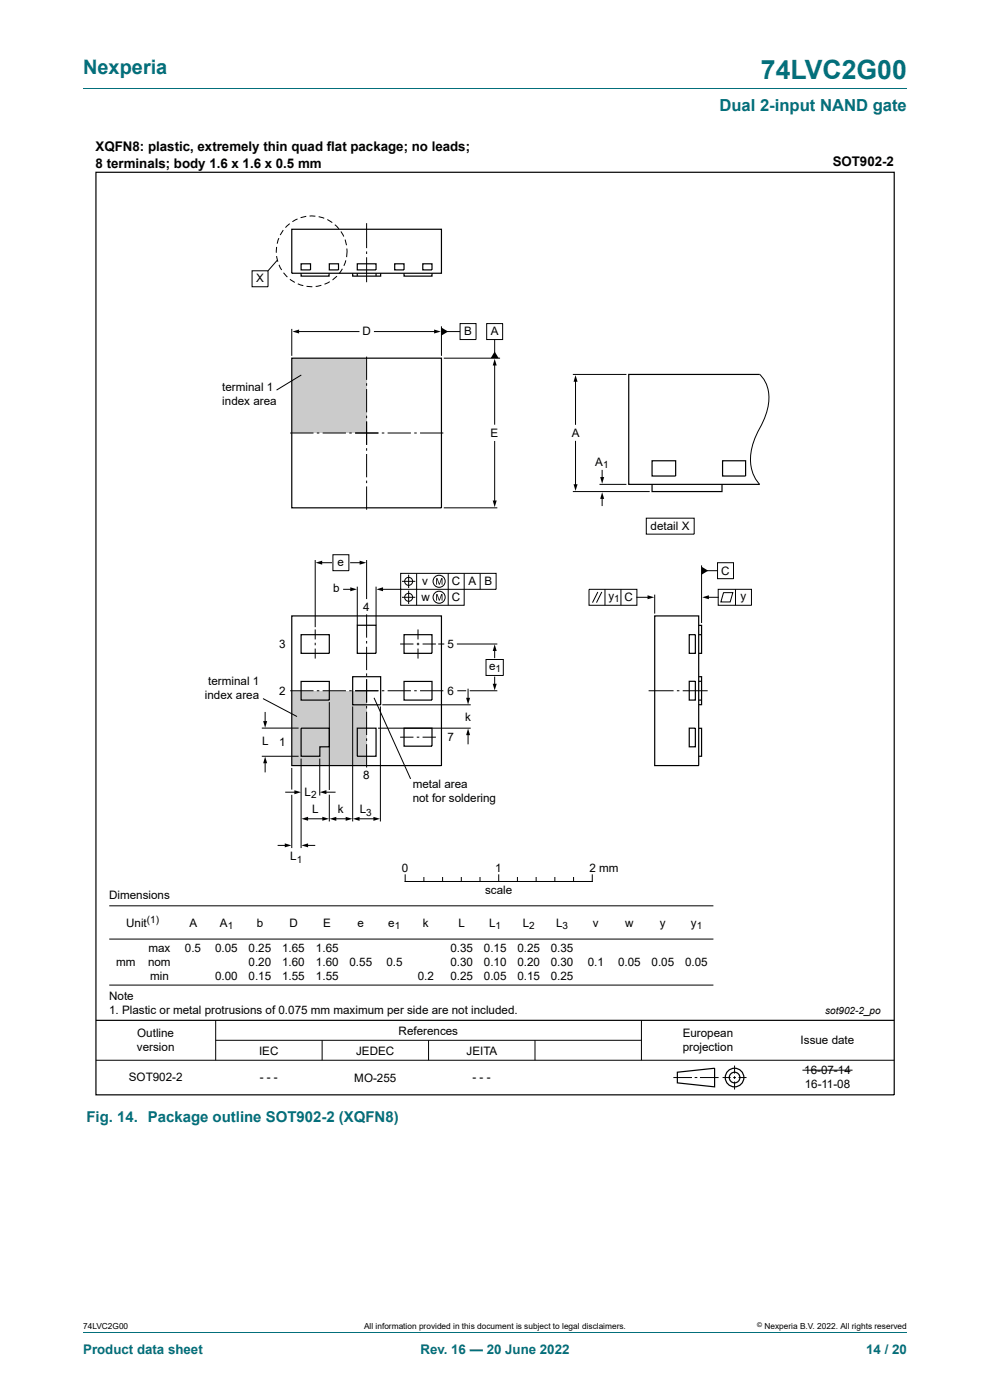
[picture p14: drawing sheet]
<svg xmlns="http://www.w3.org/2000/svg" width="210mm" height="297mm" viewBox="0 0 210 297" stroke-linecap="round" stroke-linejoin="round" font-family="sans-serif">
<defs><g id="words">
<text font-size="5.6" fill="#036f7b" x="161.4" y="16.8">74LVC2G00</text>
<text font-size="4.2" fill="#036f7b" x="17.6" y="15.6">Nexperia</text>
<text font-size="3.5" fill="#036f7b" x="152.6" y="23.7">Dual 2-input NAND gate</text>
<text font-size="3.2" fill="#036f7b" x="18.3" y="238">Fig. 14. Package outline SOT902-2 (XQFN8)</text>
<g font-size="2.8">
<text x="20.3" y="32.1">XQFN8: plastic, extremely thin quad flat package; no leads;</text>
<text x="20.3" y="35.5">8 terminals; body 1.6 x 1.6 x 0.5 mm</text>
<text x="176.6" y="35.3">SOT902-2</text>
</g>
<g font-size="2.8" fill="#036f7b">
<text x="17.6" y="287.2">Product data sheet</text>
<text x="89.2" y="287.2">Rev. 16 — 20 June 2022</text>
<text x="183.7" y="287.2">14 / 20</text>
</g>
<g font-size="2.5">
<text x="54.3" y="59.9">X</text>
<text x="76.9" y="71.2">D</text>
<text x="98.5" y="71.2">B</text>
<text x="104.1" y="71.2">A</text>
<text x="47.2" y="82.8">terminal 1</text>
<text x="47.2" y="85.8">index area</text>
<text x="104" y="92.7">E</text>
<text x="121.3" y="92.7">A</text>
<text x="126.3" y="98.8">A</text>
<text x="138" y="112.5">detail X</text>
<text x="71.6" y="120">e</text>
<text x="70.6" y="125.6">b</text>
<text x="89.6" y="124.1">v</text>
<text x="95.9" y="124.1">C</text>
<text x="99.3" y="124.1">A</text>
<text x="102.8" y="124.1">B</text>
<text x="153" y="121.9">C</text>
<text x="77.1" y="129.6">4</text>
<text x="89.4" y="127.5">w</text>
<text x="95.9" y="127.5">C</text>
<text x="129.1" y="127.2">y</text>
<text x="132.5" y="127.5">C</text>
<text x="157.1" y="127.2">y</text>
<text x="59.2" y="137.5">3</text>
<text x="94.9" y="137.5">5</text>
<text x="103.8" y="142.2">e</text>
<text x="43.5" y="148.2">index area</text>
<text x="44.2" y="145.3">terminal 1</text>
<text x="59.2" y="147.4">2</text>
<text x="94.9" y="147.4">6</text>
<text x="98.6" y="152.9">k</text>
<text x="55.6" y="158">L</text>
<text x="59.2" y="158.3">1</text>
<text x="94.9" y="157.2">7</text>
<text x="77.1" y="165.3">8</text>
<text x="87.5" y="167.1">metal area</text>
<text x="64.6" y="168.9">L</text>
<text x="66.2" y="172.6">L</text>
<text x="71.7" y="172.6">k</text>
<text x="76.4" y="172.6">L</text>
<text x="87.5" y="170.1">not for soldering</text>
<text x="61.6" y="182.5">L</text>
<text x="85.3" y="185">0</text>
<text x="105.1" y="185">1</text>
<text x="125.1" y="185">2 mm</text>
<text x="23.1" y="190.7">Dimensions</text>
<text x="102.9" y="189.6">scale</text>
<text x="26.8" y="196.6">Unit</text>
<text x="40.2" y="196.6">A</text>
<text x="46.6" y="196.6">A</text>
<text x="54.5" y="196.6">b</text>
<text x="61.4" y="196.6">D</text>
<text x="68.6" y="196.6">E</text>
<text x="75.9" y="196.6">e</text>
<text x="82.3" y="196.6">e</text>
<text x="89.7" y="196.6">k</text>
<text x="97.3" y="196.6">L</text>
<text x="103.8" y="196.6">L</text>
<text x="110.9" y="196.6">L</text>
<text x="118" y="196.6">L</text>
<text x="125.8" y="196.6">v</text>
<text x="132.6" y="196.6">w</text>
<text x="140" y="196.6">y</text>
<text x="146.5" y="196.6">y</text>
<text x="31.5" y="202">max</text>
<text x="39.2" y="202">0.5</text>
<text x="45.6" y="202">0.05</text>
<text x="52.7" y="202">0.25</text>
<text x="59.9" y="202">1.65</text>
<text x="67" y="202">1.65</text>
<text x="95.5" y="202">0.35</text>
<text x="102.7" y="202">0.15</text>
<text x="109.8" y="202">0.25</text>
<text x="116.8" y="202">0.35</text>
<text x="24.7" y="205">mm</text>
<text x="31.4" y="204.9">nom</text>
<text x="31.8" y="207.9">min</text>
<text x="45.6" y="207.9">0.00</text>
<text x="52.7" y="204.9">0.20</text>
<text x="52.7" y="207.9">0.15</text>
<text x="59.9" y="204.9">1.60</text>
<text x="59.9" y="207.9">1.55</text>
<text x="67" y="204.9">1.60</text>
<text x="67" y="207.9">1.55</text>
<text x="74.1" y="205">0.55</text>
<text x="81.9" y="205">0.5</text>
<text x="88.6" y="207.9">0.2</text>
<text x="95.5" y="204.9">0.30</text>
<text x="95.5" y="207.9">0.25</text>
<text x="102.7" y="204.9">0.10</text>
<text x="102.7" y="207.9">0.05</text>
<text x="109.8" y="204.9">0.20</text>
<text x="109.8" y="207.9">0.15</text>
<text x="116.8" y="204.9">0.30</text>
<text x="116.8" y="207.9">0.25</text>
<text x="124.7" y="205">0.1</text>
<text x="131.1" y="205">0.05</text>
<text x="138.2" y="205">0.05</text>
<text x="145.3" y="205">0.05</text>
<text x="23.1" y="212.1">Note</text>
<text x="23.1" y="215.1">1. Plastic or metal protrusions of 0.075 mm maximum per side are not included.</text>
<text x="29.1" y="220.1">Outline</text>
<text x="84.6" y="219.6">References</text>
<text x="144.8" y="220.1">European</text>
<text x="169.8" y="221.5">Issue date</text>
<text x="29.1" y="223.1">version</text>
<text x="55" y="223.8">IEC</text>
<text x="75.5" y="223.8">JEDEC</text>
<text x="99" y="223.8">JEITA</text>
<text x="144.8" y="223.1">projection</text>
<text x="170.6" y="227.9">16-07-14</text>
<text x="27.3" y="229.4">SOT902-2</text>
<text x="55.1" y="229.4">- - -</text>
<text x="75.2" y="229.6">MO-255</text>
<text x="100.2" y="229.4">- - -</text>
<text x="170.7" y="230.8">16-11-08</text>
</g>
<g font-size="2.1">
<text x="127.9" y="99.3">1</text>
<text x="130.3" y="127.7">1</text>
<text x="105.1" y="142.6">1</text>
<text x="66" y="169.4">2</text>
<text x="77.7" y="173">3</text>
<text x="63" y="183">1</text>
<text x="31.1" y="195.9">(1)</text>
<text x="48.3" y="197.1">1</text>
<text x="83.7" y="197.1">1</text>
<text x="105.1" y="197.1">1</text>
<text x="112.2" y="197.1">2</text>
<text x="119.3" y="197.1">3</text>
<text x="147.8" y="197.1">1</text>
<text x="175" y="215.2">sot902-2_po</text>
</g>
<g font-size="1.8">
<text x="17.6" y="282">74LVC2G00</text>
<text x="77.2" y="282">All information provided in this document is subject to legal disclaimers.</text>
<text x="162.2" y="282">Nexperia B.V. 2022. All rights reserved</text>
</g>
<text font-size="1.4" x="160.6" y="281.6">©</text>
</g></defs>
<path d="M17.6 18.8h174.8" fill="none" stroke="#036f7b" stroke-width=".21"/>
<g fill="none" stroke="#000" stroke-width=".21">
<path d="M23.2 199.2h128.1M23.2 192.2h128.1M85.9 185.6v1.4h39.7v-1.4M89.9 186.2v.8M93.9 186.2v.8M97.9 186.2v.8M101.8 186.2v.8M105.8 185.6v1.4M109.8 186.2v.8M113.7 186.2v.8M117.7 186.2v.8M121.7 186.2v.8"/>
<path d="M23.2 209h128.1M45.8 216.5v8.4M136.1 216.5v8.4M20.4 224.9h169.3M45.8 220.7h90.3M68.3 220.7v4.2M90.9 220.7v4.2M113.5 220.7v4.2M142.8 228.6h4M147.4 228.6h.5M148.5 228.6h3.9M153.3 228.6h1.7"/>
<path d="M155.5 228.6h.6M155.8 226.1v1.6M155.8 228.3v.6M155.8 229.4v1.7M156.7 228.6h1.7M170.2 227h10.6"/>
</g>
<g fill="none" stroke="#000" stroke-width=".25">
<path d="M20.4 36.5h169.3v195.8h-169.3zM20.4 216.5h169.3M143.7 227.5l7.9-.9v4l-7.9-.9z"/>
<circle cx="155.8" cy="228.6" r="1.13"/>
<circle cx="155.8" cy="228.6" r="1.98"/>
</g>
<path d="M61.9 76h15.9v15.9h-15.9z" fill="#cbcbcb"/>
<g fill="none" stroke="#000" stroke-width=".21">
<path d="M53.5 57.4h3.4v3.4h-3.4zM58.7 52.4l-.1 1.2M58.7 54.3l.2 1.2M58.8 55.2l-1.9 2.2M59.2 50.5l-.4 1.2M59.2 56.2l.5 1.1M60.1 48.8l-.7 1.1M60.1 57.9l.9 .9M61.5 47.4l-.9 .9M61.5 59.2l1 .7M63.1 46.5l-1.1 .5M65 45.9l-1.2 .3"/>
<path d="M65.7 45.8l1.2 .1M67.6 46l1.2 .3M69.4 46.6l1.1 .6M69.9 59.8l-1.1 .5M71 47.7l.9 .8M71.5 58.6l-1 .8M72.3 49.1l.6 1.1M72.6 57l-.7 1M73.2 50.8l.3 1.2M73.4 55.2l-.5 1.2M73.6 52.7l-.1 1.8M77.8 47.3v5.3"/>
<path d="M77.8 53.3v.6M77.8 54.6v5.3M61.9 69.8v5.7M63.2 70.3h12.9M63.2 60.2l1.1 .4M63.9 79.6l-5.2 3.2M65 60.7l1.3 .1M68.2 60.5l-1.2 .3M77.8 75.7v4.9M79.4 70.3h13M93.6 69.2v6.3M94.1 76h12"/>
<path d="M94.8 70.3h2.8M97.6 68.6h3.4v3.4h-3.4zM103.2 68.6h3.4v3.4h-3.4zM104.9 72v2.9M104.9 77.3v12.7M61.6 91.9h4.9M67.2 91.9h.5M68.4 91.9h5M74.1 91.9h.5M75.3 91.9h5M77.8 81.3v.5M77.8 82.5v5"/>
<path d="M77.8 88.2v.5M77.8 89.4v5M77.8 95.1v.5M77.8 96.3v5M81 91.9h.5M82.2 91.9h5M87.9 91.9h.5M89.1 91.9h4.9M104.9 93.7v12.8M77.8 102v.5M77.8 103.2v4.9M94.1 107.7h11.4"/>
<path d="M148.8 119.9v12.3M152.2 119.4h3.4v3.4h-3.4zM124.9 125h10.2v3.4h-10.2zM126.8 125.6l-1.1 2.2M127.7 125.6l-1.2 2.2M128.3 125v3.4M131.7 125v3.4M135.1 126.7h2.5M138.9 126.1v4.1M149.9 121.1h2.3M150.1 126.7h2.2M152.3 125h7.1v3.4h-7.1z"/>
<path d="M153.5 125.7h1.9l-.5 2h-2zM156 125v3.4M137.6 146.5h5.3M143.6 146.5h.5M144.8 146.5h5.3"/>
</g>
<path d="M62 70.3l1.4-.4v.9zM92.1 69.9l1.4 .4-1.4 .5zM93.6 69.5l1.5 .8-1.5 .9zM104.9 74.6l.9 1.4h-1.7zM104.9 76.1l.5 1.4h-.9zM104.5 106.2h.9l-.5 1.4zM137.4 126.3l1.4 .4-1.4 .4zM148.8 120.2l1.4 .9-1.4 .8zM149 126.7l1.4-.4v.8z" fill="#000"/>
<g fill="none" stroke="#000" stroke-width=".25">
<path d="M61.9 48.6h31.7v9.4h-31.7zM63.9 56h2v1.3h-2zM63.9 58v.6h5.9v-.6M69.9 56h1.9v1.3h-1.9zM74.8 58v.6h5.9v-.6M75.8 56h4v1.3h-4zM75.8 58v.6M79.8 58v.6M83.7 56h2v1.3h-2zM85.7 58v.6h5.9v-.6M89.7 56h1.9v1.3h-1.9zM61.9 76h31.7v31.7h-31.7z"/>
<path d="M138.9 130.7h9.3v31.7h-9.3zM146.2 134.6h1.3v4h-1.3zM148.2 132.7h.6v5.9h-.6M148.2 134.6h.6M146.2 154.5h1.3v3.9h-1.3zM146.2 144.5h1.3v4h-1.3zM148.2 143.6h.6v5.9h-.6M148.2 154.5h.6v5.9h-.6M148.2 148.5h.6M148.2 144.5h.6"/>
</g>
<path d="M61.9 146.5h15.9v15.9h-15.9z" fill="#cbcbcb"/>
<g fill="none" stroke="#000" stroke-width=".21">
<path d="M121.5 79.4h11.4M161.2 79.4a6.7 6.7 0 0 1 1.8 6.3 21.9 21.9 0 0 1-2.8 7.1 9.2 9.2 0 0 0 .6 9.6l.4 .4M122.1 80.7v9.3M122.1 93.6v9.4M127.7 99.8v1.7M66.9 118.8v14.2M68.1 119.4h2.2M70.6 117.7h3.4v3.4h-3.4zM74.4 119.4h2.2M77.8 118.8v8.3M121.5 104.3h16.3M127.2 102.8h5.7"/>
<path d="M127.7 105.6v1.6M137.1 109.9h10.2v3.4h-10.2zM66.9 133.5v2.2M66.9 136.4v.5M66.9 137.6v2.1M72.9 125h1.7M75.8 124.5v8.1M77.8 130.3v5M77.8 136v.5M77.8 137.2v5M79.8 124.5v8.1M84.9 136.6h2.8"/>
<path d="M85 121.6h20.2v3.4h-20.2zM85.3 123.3h2.8M85.3 126.7h2.8M86.7 121.9v2.8M86.7 125.3v2.8M88.4 121.6v6.8M88.4 136.6h.5M88.7 133.5v2.2M88.7 136.4v.5M88.7 137.6v2.1M89.6 136.6h2.9M93 136.6h1.2"/>
<path d="M95.1 121.6v6.8M96.9 136.6h8.6M98.5 121.6v6.8h-13.5v-3.4h-4M101.8 121.6v3.4M103.1 139.9h3.7v3.4h-3.7zM104.9 137.8v1.7M55.5 154.5h7.8M55.8 148.2l7.2 3.8M56.2 151.1v2.2M61.6 146.5h4.9M67.2 146.5h.5M68.4 146.5h5"/>
<path d="M69.9 148.9v18.7M74.1 146.5h.5M74.8 149.9v24.4M75.3 146.5h5M77.8 142.9v.5M77.8 144.1v5M77.8 149.8v.5M77.8 151v4.9M77.8 156.6v.6M77.8 157.9v4.9M79.3 148l7.8 17.2M80.2 154.5h19.6"/>
<path d="M80.7 149.9v24.4M81 146.5h.5M81.1 149.5h18.7M82.2 146.5h5M84.9 156.4h2.8M87.9 146.5h.5M88.4 156.4h.5M89.1 146.5h4.9M89.6 156.4h2.9M97 146.5h1.9M99.3 146.2v2.1M99.3 155.7v2.1"/>
<path d="M99.6 146.5h5.9M104.9 143.6v1.7M55.5 160.4h7.8M56.2 161.6v2.2M59 179.3h1.7M60.6 168.1h2.1M61.9 162.9v4.6M61.9 168.6v11.3M63.9 160.9v19M65.1 179.3h1.7M65.1 173.7h3.7M67.8 160.9v7.9"/>
<path d="M69 168.1h2.1M69.9 168.6v5.7M71.1 173.7h2.7M76 173.7h3.7"/>
<circle cx="86.7" cy="126.7" r=".85"/>
<circle cx="86.7" cy="123.3" r=".85"/>
<circle cx="93.1" cy="123.3" r="1.28"/>
<circle cx="93.1" cy="126.7" r="1.28"/>
</g>
<g fill="#000">
<path d="M122.1 79.6l.4 1.4h-.8zM66.9 119.4l1.4-.5v.9zM76.3 118.9l1.4 .5-1.4 .4zM121.7 102.7h.8l-.4 1.4zM127.7 104.4l.5 1.4h-.9zM127.3 101.2h.9l-.5 1.4zM74.3 124.6l1.4 .4-1.4 .4zM79.8 125l1.5-.4v.8zM92.5 122.6h.3l.4 1.2 .4-1.2h.3v1.4h-.2v-1.1l-.4 1.1h-.2l-.4-1.1v1.1h-.2zM92.5 126h.3l.4 1.2 .4-1.2h.3v1.4h-.2v-1.1l-.4 1.1h-.2l-.4-1.1v1.1h-.2zM104.9 136.7l.5 1.4h-.9zM55.8 153h.9l-.5 1.4z"/>
<path d="M98.9 148h.8l-.4 1.4zM99.3 154.5l.4 1.5h-.8zM104.5 145.1h.9l-.5 1.4zM56.2 160.5l.5 1.4h-.9zM60.4 178.9l1.4 .4-1.4 .5zM62.4 167.6l1.5 .5-1.5 .4zM63.9 173.7l1.5-.4v.8zM63.9 179.3l1.5-.4v.9zM68.4 173.3l1.4 .4-1.4 .4zM67.8 168.1l1.4-.5v.9zM69.9 173.7l1.4-.4v.8zM73.3 173.3l1.4 .4-1.4 .4z"/>
<path d="M74.9 173.7l1.4-.4v.8zM79.2 173.3l1.4 .4-1.4 .4z"/>
</g>
<g fill="none" stroke="#000" stroke-width=".25">
<path d="M161.2 79.4h-27.8v23.4h27.8M138.3 97.8h5v3.2h-5zM153.3 97.8h4.9v3.2h-4.9zM138.3 102.8v1.5h14.9v-1.5M61.9 130.7h31.7v31.7h-31.7zM63.9 134.6h6v4h-6zM75.8 132.6h4v6h-4zM85.7 134.6h5.9v4h-5.9zM63.9 144.6h6v3.9h-6zM63.9 154.5h6v3.9h-2.1v2h-3.9zM74.8 143.6h5.9v5.9h-5.9zM75.8 154.5h4v5.9h-4z"/>
<path d="M85.7 144.6h5.9v3.9h-5.9zM85.7 154.5h5.9v3.8h-5.9z"/>
</g>
<path d="M17.6 282.6h174.8" fill="none" stroke="#036f7b" stroke-width=".21"/>
<use href="#words"/>
</svg>
